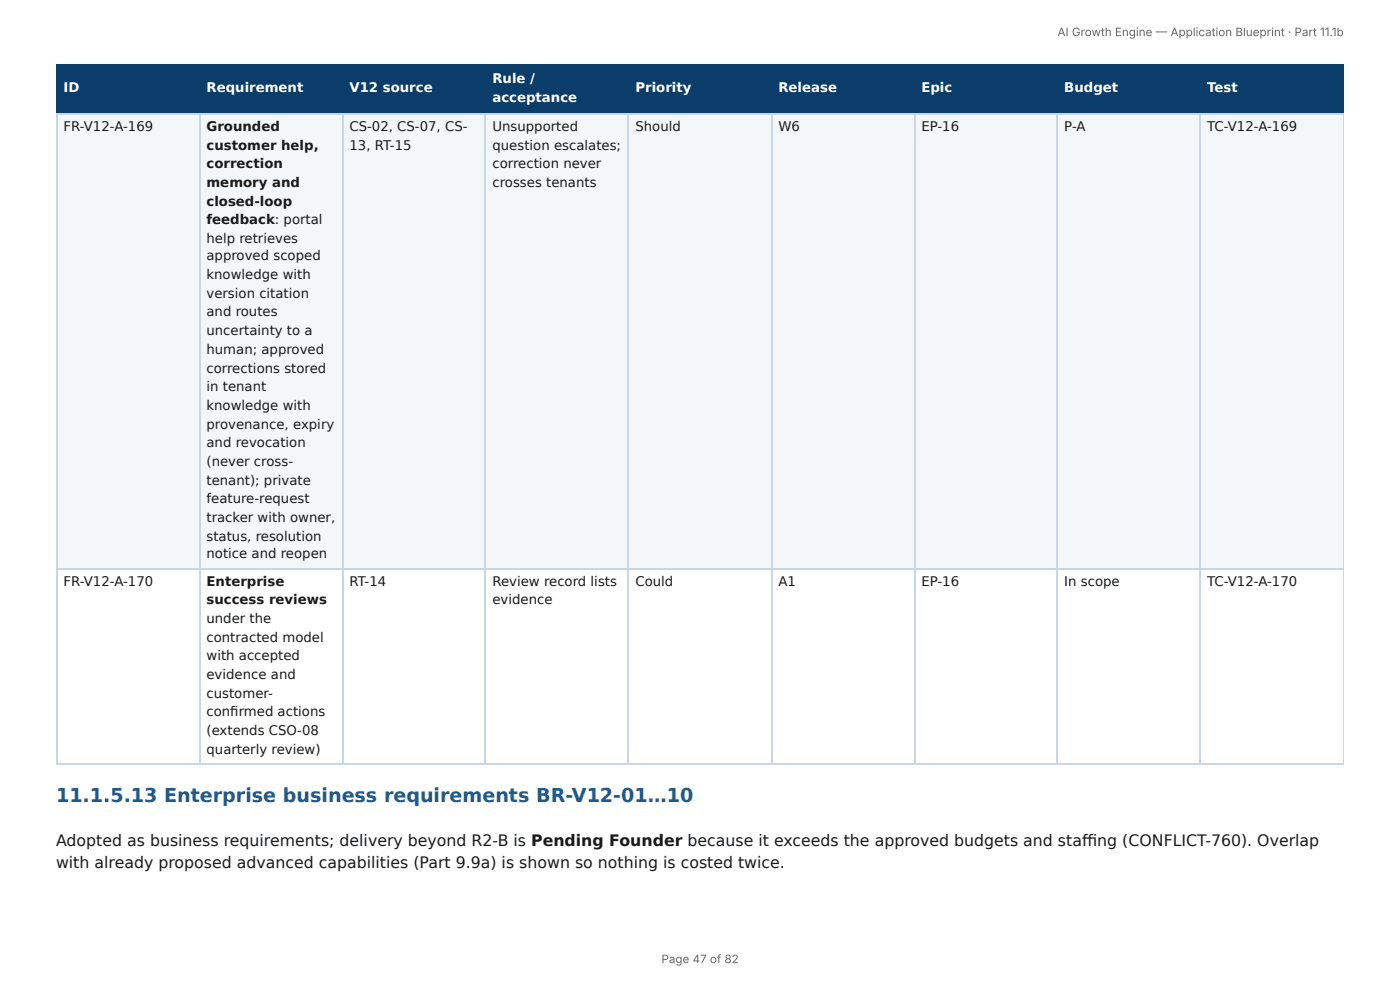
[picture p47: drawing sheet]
<svg xmlns="http://www.w3.org/2000/svg" width="297mm" height="210mm" viewBox="0 0 297 210" stroke-linecap="round" stroke-linejoin="round" font-family="sans-serif">
<defs><g id="words">
<text font-size="4.1" fill="#1f5a8c" x="11.9" y="170.4">11.1.5.13 Enterprise business requirements BR-V12-01…10</text>
<g font-size="3.3" fill="#1a1a1a">
<text x="11.9" y="179.7">Adopted as business requirements; delivery beyond R2-B is Pending Founder because it exceeds the approved budgets and staffi ng (CONFLICT-760). Overlap</text>
<text x="11.9" y="184.4">with already proposed advanced capabilities (Part 9.9a) is shown so nothing is costed twice.</text>
</g>
<g font-size="2.8" fill="#fff">
<text x="104.6" y="17.7">Rule /</text>
<text x="13.5" y="19.6">ID</text>
<text x="43.9" y="19.6">Requirement</text>
<text x="74.2" y="19.6">V12 source</text>
<text x="104.6" y="21.7">acceptance</text>
<text x="135" y="19.6">Priority</text>
<text x="165.3" y="19.6">Release</text>
<text x="195.7" y="19.6">Epic</text>
<text x="226" y="19.6">Budget</text>
<text x="256.4" y="19.6">Test</text>
</g>
<g font-size="2.8" fill="#1a1a1a">
<text x="13.5" y="27.8">FR-V12-A-169</text>
<text x="43.9" y="27.8">Grounded</text>
<text x="74.2" y="27.8">CS-02, CS-07, CS-</text>
<text x="104.6" y="27.8">Unsupported</text>
<text x="135" y="27.8">Should</text>
<text x="165.3" y="27.8">W6</text>
<text x="195.7" y="27.8">EP-16</text>
<text x="226" y="27.8">P-A</text>
<text x="256.4" y="27.8">TC-V12-A-169</text>
<text x="43.9" y="31.8">customer help,</text>
<text x="43.9" y="35.7">correction</text>
<text x="74.2" y="31.8">13, RT-15</text>
<text x="104.6" y="31.8">question escalates;</text>
<text x="104.6" y="35.7">correction never</text>
<text x="43.9" y="39.7">memory and</text>
<text x="104.6" y="39.7">crosses tenants</text>
<text x="43.9" y="43.7">closed-loop</text>
<text x="43.9" y="47.6">feedback: portal</text>
<text x="43.9" y="51.6">help retrieves</text>
<text x="43.9" y="55.3">approved scoped</text>
<text x="43.9" y="59.3">knowledge with</text>
<text x="43.9" y="63.2">version citation</text>
<text x="43.9" y="67.2">and routes</text>
<text x="43.9" y="71.2">uncertainty to a</text>
<text x="43.9" y="75.1">human; approved</text>
<text x="43.9" y="79.1">corrections stored</text>
<text x="43.9" y="83.1">in tenant</text>
<text x="43.9" y="87">knowledge with</text>
<text x="43.9" y="91">provenance, expiry</text>
<text x="43.9" y="95">and revocation</text>
<text x="43.9" y="99">(never cross-</text>
<text x="43.9" y="102.9">tenant); private</text>
<text x="43.9" y="106.9">feature-request</text>
<text x="43.9" y="110.9">tracker with owner,</text>
<text x="43.9" y="114.8">status, resolution</text>
<text x="43.9" y="118.5">notice and reopen</text>
<text x="13.5" y="124.4">FR-V12-A-170</text>
<text x="43.9" y="124.4">Enterprise</text>
<text x="74.2" y="124.4">RT-14</text>
<text x="104.6" y="124.4">Review record lists</text>
<text x="135" y="124.4">Could</text>
<text x="165.3" y="124.4">A1</text>
<text x="195.7" y="124.4">EP-16</text>
<text x="226" y="124.4">In scope</text>
<text x="256.4" y="124.4">TC-V12-A-170</text>
<text x="43.9" y="128.3">success reviews</text>
<text x="104.6" y="128.3">evidence</text>
<text x="43.9" y="132.3">under the</text>
<text x="43.9" y="136.3">contracted model</text>
<text x="43.9" y="140.2">with accepted</text>
<text x="43.9" y="144.2">evidence and</text>
<text x="43.9" y="148.2">customer-</text>
<text x="43.9" y="152.1">confi rmed actions</text>
<text x="43.9" y="156.1">(extends CSO-08</text>
<text x="43.9" y="160.1">quarterly review)</text>
</g>
<g font-size="2.5" fill="#666">
<text x="224.6" y="7.7">AI Growth Engine — Application Blueprint · Part 11.1b</text>
<text x="140.5" y="204.5">Page 47 of 82</text>
</g>
</g></defs>
<g fill="#0b3d6b">
<path d="M12.2 14h30.1v10.1h-30.1z"/>
<path d="M42.3 14h30.5v10.1h-30.5z"/>
<path d="M72.8 14h30.4v10.1h-30.4z"/>
<path d="M103.2 14h30.4v10.1h-30.4z"/>
<path d="M133.6 14h30.2v10.1h-30.2z"/>
<path d="M163.8 14h30.4v10.1h-30.4z"/>
<path d="M194.2 14h30.4v10.1h-30.4z"/>
<path d="M224.6 14h30.5v10.1h-30.5z"/>
<path d="M255.1 14h30.3v10.1h-30.3z"/>
</g>
<g fill="#f4f7fa">
<path d="M12.2 24.1h30.1v96.8h-30.1z"/>
<path d="M42.3 24.1h30.5v96.8h-30.5z"/>
<path d="M72.8 24.1h30.4v96.8h-30.4z"/>
<path d="M103.2 24.1h30.4v96.8h-30.4z"/>
<path d="M133.6 24.1h30.2v96.8h-30.2z"/>
<path d="M163.8 24.1h30.4v96.8h-30.4z"/>
<path d="M194.2 24.1h30.4v96.8h-30.4z"/>
<path d="M224.6 24.1h30.5v96.8h-30.5z"/>
<path d="M255.1 24.1h30.3v96.8h-30.3z"/>
</g>
<path d="M11.9 13.9h273.5M12 13.8v10.5M42.5 13.8v10.5M72.9 13.8v10.5M103.1 13.8v10.5M133.5 13.8v10.5M163.9 13.8v10.5M194.3 13.8v10.5M224.5 13.8v10.5M254.9 13.8v10.5M11.9 24.2h273.5" fill="none" stroke="#0b3d6b" stroke-width=".26"/>
<path d="M285.3 13.8v10.5" fill="none" stroke="#0b3d6b" stroke-width=".21"/>
<path d="M11.9 24.2h273.5M12 24.3v138.2M42.5 24.3v138.2M72.9 24.3v138.2M103.1 24.3v138.2M133.5 24.3v138.2M163.9 24.3v138.2M194.3 24.3v138.2M224.5 24.3v138.2M254.9 24.3v138.2M11.9 120.8h273.5M11.9 162.3h273.5" fill="none" stroke="#c9d6e3" stroke-width=".26"/>
<path d="M285.3 24.3v138.2" fill="none" stroke="#c9d6e3" stroke-width=".21"/>
<use href="#words"/>
</svg>
